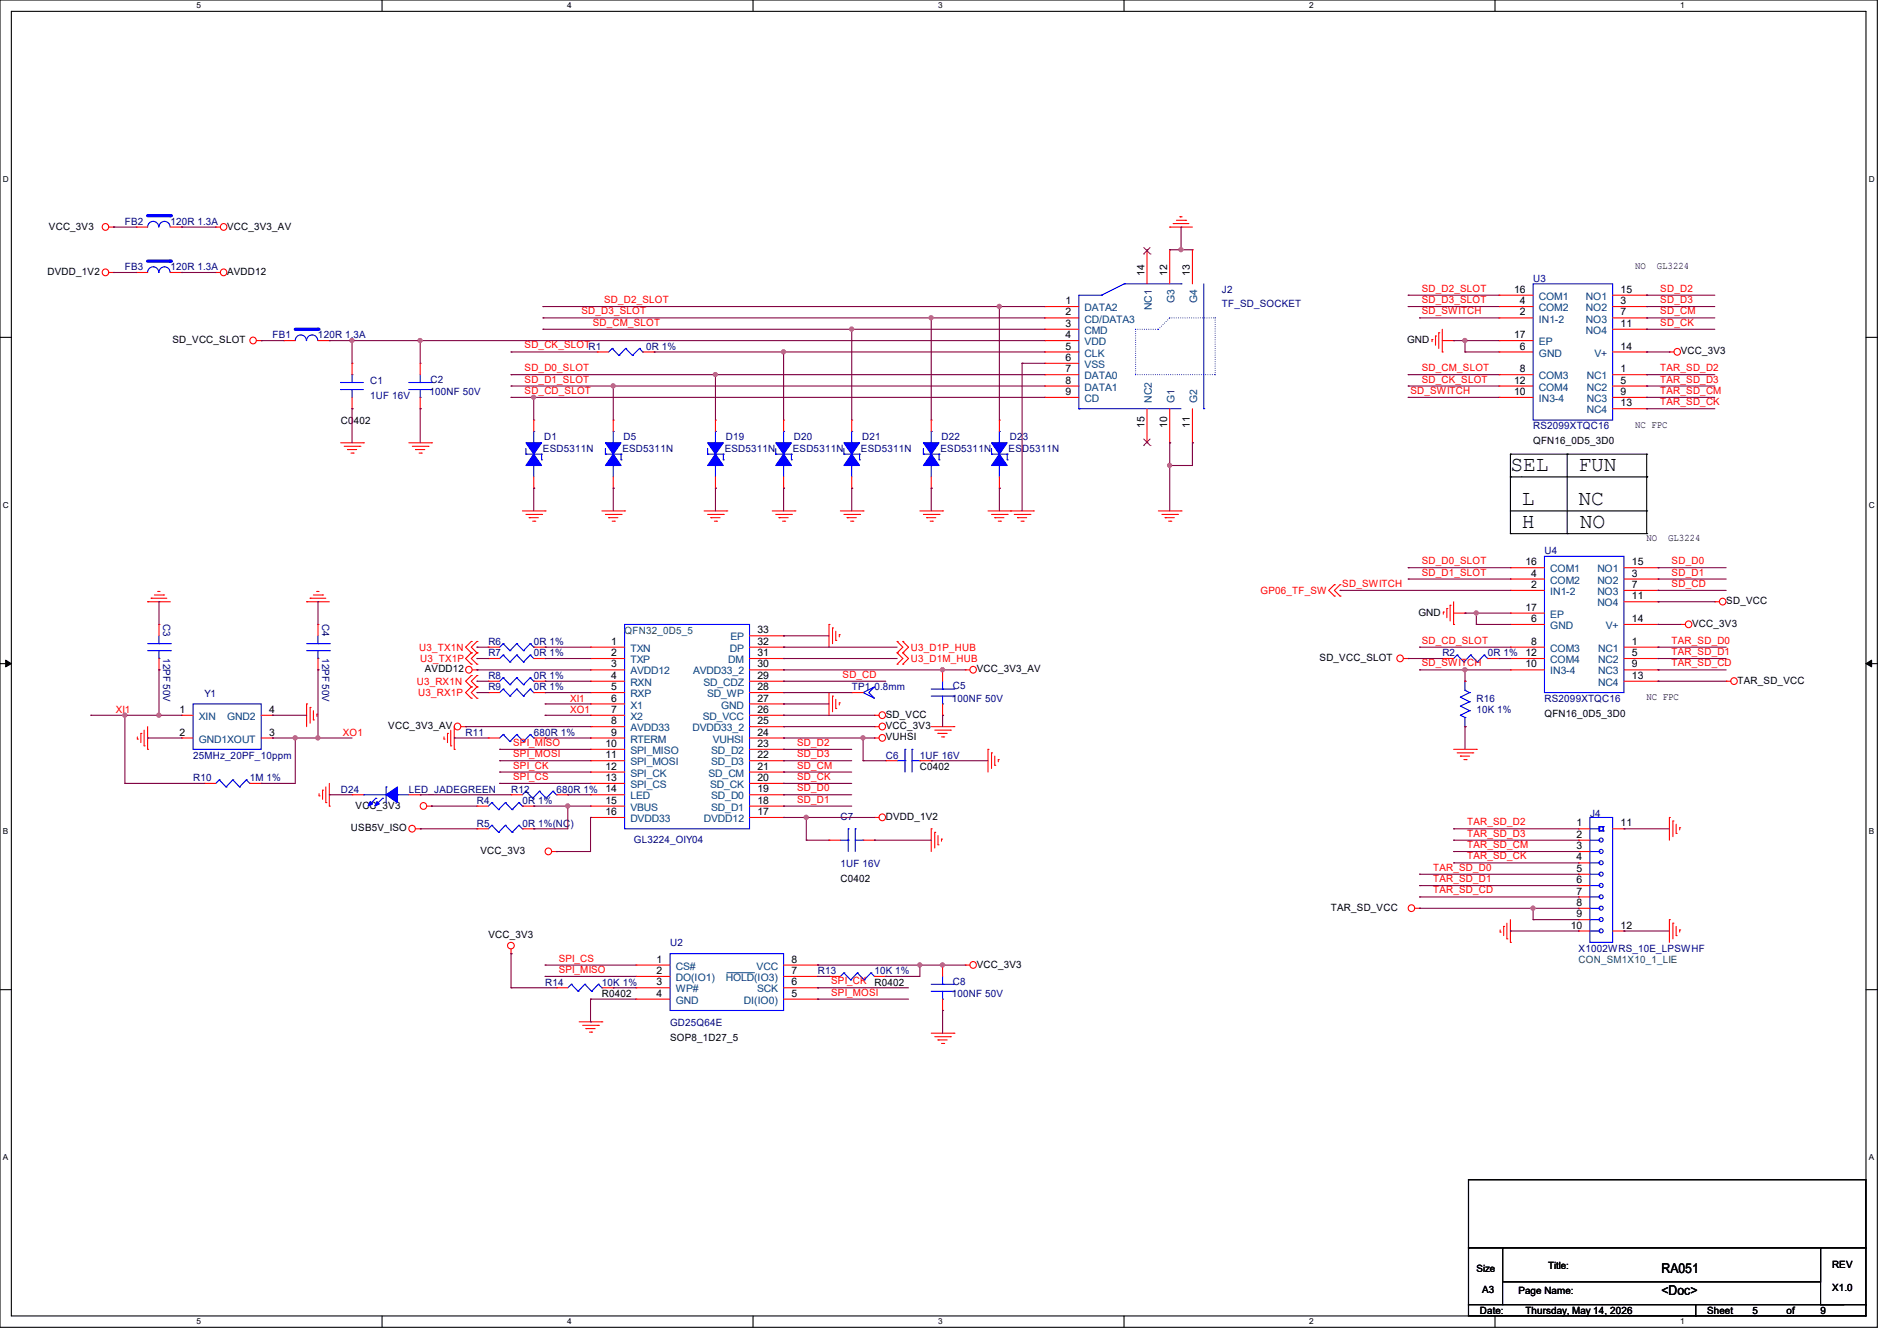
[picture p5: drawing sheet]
<svg xmlns="http://www.w3.org/2000/svg" width="297mm" height="210mm" viewBox="0 0 297 210" stroke-linecap="round" stroke-linejoin="round" font-family="sans-serif">
<defs><g id="words">
<g font-size="3.3">
<text x="236.5" y="73.8">SEL</text>
<text x="247.1" y="73.8">FUN</text>
<text x="238.2" y="79.1">L</text>
<text x="238.2" y="82.7">H</text>
<text x="247.1" y="79.1">NC</text>
<text x="247.4" y="82.7">NO</text>
</g>
<g font-size="2.1">
<text x="260.1" y="202.9">&lt;Doc&gt;</text>
<text x="260.1" y="199.3">RA051</text>
</g>
<g font-size="1.6">
<text x="7.7" y="35.9">VCC_3V3</text>
<text x="35.6" y="35.9">VCC_3V3_AV</text>
<text x="7.5" y="43.1">DVDD_1V2</text>
<text x="35.6" y="43.1">AVDD12</text>
<text x="166.8" y="47.6">1</text>
<text x="179.2" y="43.2" transform="rotate(-90 179.2 43.2)">14</text>
<text x="182.8" y="43.2" transform="rotate(-90 182.8 43.2)">12</text>
<text x="186.3" y="43.2" transform="rotate(-90 186.3 43.2)">13</text>
<text x="237" y="45.8">16</text>
<text x="237.9" y="47.6">4</text>
<text x="253.7" y="45.8">15</text>
<text x="253.7" y="47.6">3</text>
<text x="256" y="42.1">NO</text>
<text x="259.4" y="42.1">GL3224</text>
<text x="27" y="53.7">SD_VCC_SLOT</text>
<text x="166.8" y="49.4">2</text>
<text x="166.8" y="51.2">3</text>
<text x="166.8" y="53">4</text>
<text x="220.3" y="53.7">GND</text>
<text x="237" y="53">17</text>
<text x="237.9" y="49.4">2</text>
<text x="253.7" y="49.4">7</text>
<text x="253.7" y="51.2">11</text>
<text x="166.8" y="56.5">6</text>
<text x="166.8" y="54.7">5</text>
<text x="166.8" y="58.3">7</text>
<text x="237.9" y="58.3">8</text>
<text x="237.9" y="54.7">6</text>
<text x="253.7" y="58.3">1</text>
<text x="253.7" y="54.7">14</text>
<text x="263.2" y="55.5">VCC_3V3</text>
<text x="166.8" y="60.1">8</text>
<text x="166.8" y="61.8">9</text>
<text x="237" y="60.1">12</text>
<text x="237" y="61.8">10</text>
<text x="253.7" y="60.1">5</text>
<text x="253.7" y="61.8">9</text>
<text x="253.7" y="63.6">13</text>
<text x="53.3" y="66.3">C0402</text>
<text x="179.2" y="67" transform="rotate(-90 179.2 67)">15</text>
<text x="182.8" y="67" transform="rotate(-90 182.8 67)">10</text>
<text x="186.3" y="67" transform="rotate(-90 186.3 67)">11</text>
<text x="240" y="69.6">QFN16_0D5_3D0</text>
<text x="256" y="67">NC FPC</text>
<text x="238.8" y="88.5">16</text>
<text x="255.5" y="88.5">15</text>
<text x="257.8" y="84.8">NO</text>
<text x="261.2" y="84.8">GL3224</text>
<text x="238.8" y="95.6">17</text>
<text x="239.7" y="90.3">4</text>
<text x="239.7" y="92.1">2</text>
<text x="255.5" y="90.3">3</text>
<text x="255.5" y="92.1">7</text>
<text x="255.5" y="93.9">11</text>
<text x="270.3" y="94.6">SD_VCC</text>
<text x="95.7" y="101">1</text>
<text x="118.6" y="101">32</text>
<text x="118.6" y="99.2">33</text>
<text x="222.1" y="96.4">GND</text>
<text x="239.7" y="101">8</text>
<text x="239.7" y="97.4">6</text>
<text x="255.5" y="101">1</text>
<text x="255.5" y="97.4">14</text>
<text x="264.9" y="98.2">VCC_3V3</text>
<text x="66.5" y="105.3">AVDD12</text>
<text x="95.7" y="102.7">2</text>
<text x="95.7" y="104.5">3</text>
<text x="95.7" y="106.3">4</text>
<text x="118.6" y="106.3">29</text>
<text x="118.6" y="104.5">30</text>
<text x="118.6" y="102.7">31</text>
<text x="152.9" y="105.3">VCC_3V3_AV</text>
<text x="206.6" y="103.5">SD_VCC_SLOT</text>
<text x="238.8" y="102.7">12</text>
<text x="238.8" y="104.5">10</text>
<text x="255.5" y="102.7">5</text>
<text x="255.5" y="104.5">9</text>
<text x="255.5" y="106.3">13</text>
<text x="272.1" y="107.1">TAR_SD_VCC</text>
<text x="28.1" y="111.6">1</text>
<text x="42.1" y="111.6">4</text>
<text x="95.7" y="108.1">5</text>
<text x="95.7" y="109.9">6</text>
<text x="95.7" y="111.6">7</text>
<text x="95.7" y="113.4">8</text>
<text x="118.6" y="113.4">25</text>
<text x="118.6" y="111.6">26</text>
<text x="118.6" y="109.9">27</text>
<text x="118.6" y="108.1">28</text>
<text x="138.7" y="112.4">SD_VCC</text>
<text x="241.8" y="112.2">QFN16_0D5_3D0</text>
<text x="257.8" y="109.7">NC FPC</text>
<text x="28.1" y="115.2">2</text>
<text x="42.1" y="115.2">3</text>
<text x="60.8" y="114.2">VCC_3V3_AV</text>
<text x="94.8" y="117">10</text>
<text x="94.8" y="118.7">11</text>
<text x="95.7" y="115.2">9</text>
<text x="118.6" y="118.7">22</text>
<text x="118.6" y="117">23</text>
<text x="118.6" y="115.2">24</text>
<text x="138.7" y="114.2">VCC_3V3</text>
<text x="138.7" y="116">VUHSI</text>
<text x="94.8" y="120.5">12</text>
<text x="94.8" y="122.3">13</text>
<text x="94.8" y="124.1">14</text>
<text x="94.8" y="125.9">15</text>
<text x="118.6" y="125.9">18</text>
<text x="118.6" y="124.1">19</text>
<text x="118.6" y="122.3">20</text>
<text x="118.6" y="120.5">21</text>
<text x="144" y="120.6">C0402</text>
<text x="55" y="130.2">USB5V_ISO</text>
<text x="55.7" y="126.6">VCC_3V3</text>
<text x="94.8" y="127.6">16</text>
<text x="118.6" y="127.6">17</text>
<text x="138.7" y="128.4">DVDD_1V2</text>
<text x="246.8" y="129.4">1</text>
<text x="246.8" y="131.2">2</text>
<text x="253.7" y="129.4">11</text>
<text x="75.2" y="133.7">VCC_3V3</text>
<text x="246.8" y="133">3</text>
<text x="246.8" y="134.7">4</text>
<text x="246.8" y="136.5">5</text>
<text x="131.6" y="138.2">C0402</text>
<text x="208.4" y="142.6">TAR_SD_VCC</text>
<text x="246.8" y="138.3">6</text>
<text x="246.8" y="140.1">7</text>
<text x="246.8" y="141.9">8</text>
<text x="246.8" y="143.6">9</text>
<text x="76.5" y="146.9">VCC_3V3</text>
<text x="245.9" y="145.4">10</text>
<text x="253.7" y="145.4">12</text>
<text x="102.8" y="150.7">1</text>
<text x="102.8" y="152.5">2</text>
<text x="102.8" y="154.3">3</text>
<text x="123.9" y="154.3">6</text>
<text x="123.9" y="152.5">7</text>
<text x="123.9" y="150.7">8</text>
<text x="136.9" y="154.3">R0402</text>
<text x="152.9" y="151.5">VCC_3V3</text>
<text x="94.2" y="156.1">R0402</text>
<text x="102.8" y="156.1">4</text>
<text x="123.9" y="156.1">5</text>
<text x="104.9" y="163.1">SOP8_1D27_5</text>
<text x="231.2" y="199.1">Size</text>
<text x="232" y="202.5">A3</text>
<text x="237.7" y="202.7">Page Name:</text>
<text x="242.4" y="198.8">Title:</text>
<text x="286.8" y="198.6">REV</text>
<text x="286.8" y="202.2">X1.0</text>
<text x="231.7" y="205.7">Date:</text>
<text x="238.8" y="205.7">Thursday, May 14, 2026</text>
<text x="267.3" y="205.7">Sheet</text>
<text x="274.4" y="205.7">5</text>
<text x="279.7" y="205.7">of</text>
<text x="285" y="205.7">9</text>
</g>
<g font-size="1.6" fill="#000080">
<text x="19.6" y="35.2">FB2</text>
<text x="26.7" y="35.2">120R 1.3A</text>
<text x="19.6" y="42.3">FB3</text>
<text x="26.7" y="42.3">120R 1.3A</text>
<text x="191.3" y="45.9">J2</text>
<text x="240" y="44.1">U3</text>
<text x="42.7" y="53">FB1</text>
<text x="49.8" y="53">120R 1.3A</text>
<text x="191.3" y="48">TF_SD_SOCKET</text>
<text x="67.4" y="59.9">C2</text>
<text x="101.2" y="54.8">0R 1%</text>
<text x="58" y="60.1">C1</text>
<text x="58" y="62.4">1UF 16V</text>
<text x="67.2" y="61.9">100NF 50V</text>
<text x="85" y="70.8">ESD5311N</text>
<text x="85.2" y="68.8">D1</text>
<text x="97.5" y="70.8">ESD5311N</text>
<text x="97.6" y="68.8">D5</text>
<text x="113.5" y="70.8">ESD5311N</text>
<text x="113.6" y="68.8">D19</text>
<text x="124.1" y="70.8">ESD5311N</text>
<text x="124.3" y="68.8">D20</text>
<text x="134.8" y="70.8">ESD5311N</text>
<text x="135" y="68.8">D21</text>
<text x="147.2" y="70.8">ESD5311N</text>
<text x="147.4" y="68.8">D22</text>
<text x="157.9" y="70.8">ESD5311N</text>
<text x="158.1" y="68.8">D23</text>
<text x="240" y="67.2">RS2099XTQC16</text>
<text x="241.8" y="86.8">U4</text>
<text x="25.5" y="97.8" transform="rotate(90 25.5 97.8)">C3</text>
<text x="50.4" y="97.8" transform="rotate(90 50.4 97.8)">C4</text>
<text x="76.5" y="101">R6</text>
<text x="83.6" y="101">0R 1%</text>
<text x="25.5" y="103.1" transform="rotate(90 25.5 103.1)">12PF 50V</text>
<text x="50.4" y="103.1" transform="rotate(90 50.4 103.1)">12PF 50V</text>
<text x="76.5" y="106.3">R8</text>
<text x="76.5" y="102.8">R7</text>
<text x="83.6" y="106.3">0R 1%</text>
<text x="83.6" y="102.8">0R 1%</text>
<text x="149.2" y="108">C5</text>
<text x="225.8" y="102.8">R2</text>
<text x="232.9" y="102.8">0R 1%</text>
<text x="32" y="109.2">Y1</text>
<text x="76.5" y="108.1">R9</text>
<text x="83.6" y="108.1">0R 1%</text>
<text x="133.4" y="108.1">TP1</text>
<text x="136.9" y="108.1">0.8mm</text>
<text x="149" y="109.9">100NF 50V</text>
<text x="231.2" y="109.9">R16</text>
<text x="231.2" y="111.7">10K 1%</text>
<text x="241.8" y="109.9">RS2099XTQC16</text>
<text x="30.2" y="118.8">25MHz_20PF_10ppm</text>
<text x="72.9" y="115.2">R11</text>
<text x="83.6" y="115.2">680R 1%</text>
<text x="138.7" y="118.8">C6</text>
<text x="144" y="118.8">1UF 16V</text>
<text x="30.2" y="122.3">R10</text>
<text x="39.1" y="122.3">1M 1%</text>
<text x="53.3" y="124.1">D24</text>
<text x="64" y="124.1">LED_JADEGREEN</text>
<text x="74.7" y="125.9">R4</text>
<text x="80" y="124.1">R12</text>
<text x="81.8" y="125.9">0R 1%</text>
<text x="87.1" y="124.1">680R 1%</text>
<text x="74.7" y="129.5">R5</text>
<text x="81.8" y="129.5">0R 1%(NC)</text>
<text x="99.2" y="132">GL3224_OIY04</text>
<text x="131.6" y="128.4">C7</text>
<text x="248.9" y="128">J4</text>
<text x="131.6" y="135.8">1UF 16V</text>
<text x="104.9" y="148.1">U2</text>
<text x="247.2" y="149">X1002WRS_10E_LPSWHF</text>
<text x="85.3" y="154.3">R14</text>
<text x="94.2" y="154.3">10K 1%</text>
<text x="128" y="152.6">R13</text>
<text x="136.9" y="152.6">10K 1%</text>
<text x="149.2" y="154.2">C8</text>
<text x="104.9" y="160.7">GD25Q64E</text>
<text x="149" y="156.1">100NF 50V</text>
</g>
<g font-size="1.6" fill="#f00">
<text x="94.6" y="47.5">SD_D2_SLOT</text>
<text x="222.6" y="45.7">SD_D2_SLOT</text>
<text x="222.6" y="47.5">SD_D3_SLOT</text>
<text x="259.9" y="45.7">SD_D2</text>
<text x="259.9" y="47.5">SD_D3</text>
<text x="91" y="49.2">SD_D3_SLOT</text>
<text x="92.8" y="51">SD_CM_SLOT</text>
<text x="222.6" y="49.2">SD_SWITCH</text>
<text x="259.9" y="49.2">SD_CM</text>
<text x="259.9" y="51">SD_CK</text>
<text x="82.1" y="54.6">SD_CK_SLOTR1</text>
<text x="82.1" y="59.9">SD_D1_SLOT</text>
<text x="82.1" y="58.1">SD_D0_SLOT</text>
<text x="222.6" y="58.1">SD_CM_SLOT</text>
<text x="222.6" y="59.9">SD_CK_SLOT</text>
<text x="259.9" y="58.1">TAR_SD_D2</text>
<text x="259.9" y="59.9">TAR_SD_D3</text>
<text x="82.1" y="61.7">SD_CD_SLOT</text>
<text x="220.8" y="61.7">SD_SWITCH</text>
<text x="259.9" y="61.7">TAR_SD_CM</text>
<text x="259.9" y="63.5">TAR_SD_CK</text>
<text x="222.6" y="88.3">SD_D0_SLOT</text>
<text x="261.7" y="88.3">SD_D0</text>
<text x="197.4" y="93">GP06_TF_SW</text>
<text x="210.2" y="91.9">SD_SWITCH</text>
<text x="222.6" y="90.1">SD_D1_SLOT</text>
<text x="261.7" y="90.1">SD_D1</text>
<text x="261.7" y="91.9">SD_CD</text>
<text x="65.6" y="101.9">U3_TX1N</text>
<text x="142.6" y="101.9">U3_D1P_HUB</text>
<text x="222.6" y="100.8">SD_CD_SLOT</text>
<text x="261.7" y="100.8">TAR_SD_D0</text>
<text x="65.2" y="107.2">U3_RX1N</text>
<text x="65.8" y="103.7">U3_TX1P</text>
<text x="131.9" y="106.1">SD_CD</text>
<text x="142.6" y="103.7">U3_D1M_HUB</text>
<text x="222.6" y="104.4">SD_SWITCH</text>
<text x="261.7" y="102.6">TAR_SD_D1</text>
<text x="261.7" y="104.4">TAR_SD_CD</text>
<text x="18.1" y="111.7">XI1</text>
<text x="65.5" y="109">U3_RX1P</text>
<text x="89.2" y="111.7">XO1</text>
<text x="89.2" y="109.9">XI1</text>
<text x="53.7" y="115.2">XO1</text>
<text x="80.4" y="118.6">SPI_MOSI</text>
<text x="80.4" y="116.8">SPI_MISO</text>
<text x="124.8" y="116.8">SD_D2</text>
<text x="124.8" y="118.6">SD_D3</text>
<text x="80.4" y="122.1">SPI_CS</text>
<text x="80.4" y="120.4">SPI_CK</text>
<text x="124.8" y="120.4">SD_CM</text>
<text x="124.8" y="122.1">SD_CK</text>
<text x="124.8" y="123.9">SD_D0</text>
<text x="124.8" y="125.7">SD_D1</text>
<text x="229.7" y="129.2">TAR_SD_D2</text>
<text x="229.7" y="131">TAR_SD_D3</text>
<text x="224.4" y="136.4">TAR_SD_D0</text>
<text x="229.7" y="132.8">TAR_SD_CM</text>
<text x="229.7" y="134.6">TAR_SD_CK</text>
<text x="224.4" y="138.1">TAR_SD_D1</text>
<text x="224.4" y="139.9">TAR_SD_CD</text>
<text x="87.5" y="150.6">SPI_CS</text>
<text x="87.5" y="152.4">SPI_MISO</text>
<text x="130.1" y="154.1">SPI_CK</text>
<text x="130.1" y="155.9">SPI_MOSI</text>
</g>
<g font-size="1.6" fill="#004080">
<text x="183.9" y="47.5" transform="rotate(-90 183.9 47.5)">G3</text>
<text x="187.5" y="47.5" transform="rotate(-90 187.5 47.5)">G4</text>
<text x="240.9" y="46.9">COM1</text>
<text x="248.3" y="46.9">NO1</text>
<text x="169.8" y="50.5">CD/DATA3</text>
<text x="169.8" y="52.3">CMD</text>
<text x="169.8" y="48.7">DATA2</text>
<text x="180.3" y="48.6" transform="rotate(-90 180.3 48.6)">NC1</text>
<text x="240.9" y="48.7">COM2</text>
<text x="240.9" y="50.5">IN1-2</text>
<text x="248.3" y="48.7">NO2</text>
<text x="248.3" y="50.5">NO3</text>
<text x="248.3" y="52.3">NO4</text>
<text x="169.8" y="57.6">VSS</text>
<text x="169.8" y="55.8">CLK</text>
<text x="169.8" y="59.4">DATA0</text>
<text x="169.8" y="54.1">VDD</text>
<text x="240.9" y="59.4">COM3</text>
<text x="240.9" y="55.8">GND</text>
<text x="240.9" y="54.1">EP</text>
<text x="248.4" y="59.4">NC1</text>
<text x="249.6" y="55.8">V+</text>
<text x="169.8" y="61.2">DATA1</text>
<text x="169.8" y="63">CD</text>
<text x="180.3" y="63.1" transform="rotate(-90 180.3 63.1)">NC2</text>
<text x="183.9" y="63.1" transform="rotate(-90 183.9 63.1)">G1</text>
<text x="187.5" y="63.1" transform="rotate(-90 187.5 63.1)">G2</text>
<text x="240.9" y="61.2">COM4</text>
<text x="240.9" y="63">IN3-4</text>
<text x="248.4" y="61.2">NC2</text>
<text x="248.4" y="63">NC3</text>
<text x="248.4" y="64.7">NC4</text>
<text x="242.7" y="89.6">COM1</text>
<text x="250.1" y="89.6">NO1</text>
<text x="242.7" y="91.4">COM2</text>
<text x="242.7" y="93.2">IN1-2</text>
<text x="250.1" y="91.4">NO2</text>
<text x="250.1" y="93.2">NO3</text>
<text x="250.1" y="95">NO4</text>
<text x="114.4" y="100.3">EP</text>
<text x="242.7" y="98.5">GND</text>
<text x="242.7" y="96.7">EP</text>
<text x="251.4" y="98.5">V+</text>
<text x="98.7" y="102.1">TXN</text>
<text x="98.7" y="103.8">TXP</text>
<text x="98.7" y="105.6">AVDD12</text>
<text x="98.7" y="107.4">RXN</text>
<text x="108.5" y="105.6">AVDD33_2</text>
<text x="110.1" y="107.4">SD_CDZ</text>
<text x="114" y="103.8">DM</text>
<text x="114.3" y="102.1">DP</text>
<text x="242.7" y="102.1">COM3</text>
<text x="242.7" y="103.8">COM4</text>
<text x="242.7" y="105.6">IN3-4</text>
<text x="250.2" y="102.1">NC1</text>
<text x="250.2" y="103.8">NC2</text>
<text x="250.2" y="105.6">NC3</text>
<text x="250.2" y="107.4">NC4</text>
<text x="31.1" y="112.7">XIN</text>
<text x="35.6" y="112.7">GND2</text>
<text x="98.7" y="109.2">RXP</text>
<text x="98.7" y="111">X1</text>
<text x="98.7" y="112.7">X2</text>
<text x="110" y="112.7">SD_VCC</text>
<text x="110.7" y="109.2">SD_WP</text>
<text x="112.9" y="111">GND</text>
<text x="31.1" y="116.3">GND1XOUT</text>
<text x="98.7" y="114.5">AVDD33</text>
<text x="98.7" y="116.3">RTERM</text>
<text x="98.7" y="118.1">SPI_MISO</text>
<text x="98.7" y="119.8">SPI_MOSI</text>
<text x="108.4" y="114.5">DVDD33_2</text>
<text x="111.3" y="119.8">SD_D3</text>
<text x="111.3" y="118.1">SD_D2</text>
<text x="111.6" y="116.3">VUHSI</text>
<text x="98.7" y="121.6">SPI_CK</text>
<text x="98.7" y="123.4">SPI_CS</text>
<text x="98.7" y="125.2">LED</text>
<text x="110.9" y="121.6">SD_CM</text>
<text x="111.2" y="123.4">SD_CK</text>
<text x="111.3" y="125.2">SD_D0</text>
<text x="98.7" y="127">VBUS</text>
<text x="98.7" y="128.7">DVDD33</text>
<text x="110.2" y="128.7">DVDD12</text>
<text x="111.3" y="127">SD_D1</text>
<text x="105.8" y="151.9">CS#</text>
<text x="105.8" y="153.6">DO(IO1)</text>
<text x="105.8" y="155.4">WP#</text>
<text x="113.6" y="153.6">HOLD(IO3)</text>
<text x="118.5" y="151.9">VCC</text>
<text x="118.5" y="155.4">SCK</text>
<text x="105.8" y="157.2">GND</text>
<text x="116.5" y="157.2">DI(IO0)</text>
</g>
<g font-size="1.6" fill="#008040">
<text x="97.8" y="99.2">QFN32_0D5_5</text>
<text x="247.2" y="150.8">CON_SM1X10_1_LIE</text>
</g>
<g font-size="1.3">
<text x="30.8" y="1.3">5</text>
<text x="88.8" y="1.3">4</text>
<text x="146.9" y="1.3">3</text>
<text x="205" y="1.3">2</text>
<text x="263.1" y="1.3">1</text>
<text x=".5" y="28.4">D</text>
<text x="292.6" y="28.4">D</text>
<text x=".5" y="79.5">C</text>
<text x="292.6" y="79.5">C</text>
<text x=".5" y="130.6">B</text>
<text x="292.6" y="130.6">B</text>
<text x=".5" y="181.7">A</text>
<text x="292.6" y="181.7">A</text>
<text x="30.8" y="207.4">5</text>
<text x="88.8" y="207.4">4</text>
<text x="146.9" y="207.4">3</text>
<text x="205" y="207.4">2</text>
<text x="263.1" y="207.4">1</text>
</g>
</g></defs>
<path d="M0 0h293.9v207.9h-293.9zM1.8 1.8h290.3v204.3h-290.3z" fill="none" stroke="#000" stroke-width=".17"/>
<g fill="#fff">
<path d="M30.8 .2h.7v1.4h-.7z"/>
<path d="M30.8 206.2h.7v1.4h-.7z"/>
</g>
<path d="M59.8 0v1.8M59.8 206.1v1.8" fill="none" stroke="#000" stroke-width=".17"/>
<g fill="#fff">
<path d="M88.8 .2h.7v1.4h-.7z"/>
<path d="M88.8 206.2h.7v1.4h-.7z"/>
</g>
<path d="M117.9 0v1.8M117.9 206.1v1.8" fill="none" stroke="#000" stroke-width=".17"/>
<g fill="#fff">
<path d="M146.9 .2h.7v1.4h-.7z"/>
<path d="M146.9 206.2h.7v1.4h-.7z"/>
</g>
<path d="M176 0v1.8M176 206.1v1.8" fill="none" stroke="#000" stroke-width=".17"/>
<g fill="#fff">
<path d="M205 .2h.7v1.4h-.7z"/>
<path d="M205 206.2h.7v1.4h-.7z"/>
</g>
<path d="M234.1 0v1.8M234.1 206.1v1.8" fill="none" stroke="#000" stroke-width=".17"/>
<g fill="#fff">
<path d="M263.1 .2h.6v1.4h-.6z"/>
<path d="M263.1 206.2h.6v1.4h-.6z"/>
<path d="M.5 27.3h.9v1.4h-.9z"/>
<path d="M292.6 27.3h.9v1.4h-.9z"/>
<path d="M.5 78.4h.9v1.4h-.9z"/>
<path d="M292.6 78.4h.9v1.4h-.9z"/>
</g>
<path d="M0 52.8h1.8M292.1 52.8h1.8" fill="none" stroke="#000" stroke-width=".17"/>
<g fill="#fff">
<path d="M.5 129.5h.8v1.4h-.8z"/>
<path d="M292.6 129.5h.8v1.4h-.8z"/>
</g>
<path d="M0 103.9h1.8M292.1 103.9h1.8" fill="none" stroke="#000" stroke-width=".17"/>
<path d="M.9 103.4l.9 .5-.9 .5zM292.1 103.9l.9-.5v1z" fill="#000" stroke="#000" stroke-width=".16"/>
<g fill="#fff">
<path d="M.5 180.5h.8v1.4h-.8z"/>
<path d="M292.6 180.5h.8v1.4h-.8z"/>
</g>
<g fill="none" stroke="#000" stroke-width=".17">
<path d="M236.5 74.7h.1M236.5 71.1h.1M236.5 74.7h21.3M236.5 71.1v12.5M236.5 71.1h21.3M245.4 71.1h.1M245.4 71.1v12.5M257.8 74.7h.1M257.8 71.1h.1M257.8 71.1v12.5M236.5 83.6h.1M236.5 83.6h21.3"/>
<path d="M236.5 80h21.3M245.4 83.6h.1M257.8 83.6h.1M257.8 80h.1M0 155h1.8M292.1 155h1.8M229.9 184.7h62.2v10.7h-62.2zM229.9 195.4h5.3v8.9h-5.3zM235.2 195.4h49.8v5.3h-49.8zM285 195.4h7.1v8.9h-7.1zM229.9 204.3h35.6v1.8h-35.6zM235.2 204.3h53.4"/>
<path d="M265.5 204.3h26.6v1.8h-26.6zM288.6 204.3h.1"/>
</g>
<g fill="none" stroke="#f00" stroke-width=".17">
<path d="M17.1 35.6h.7M17.8 35.6h.1M33.8 35.6h.1M33.8 35.6h.7M183.1 35.6h.1M183.1 35.6h3.6M183.7 35h.1M183.7 35h2.4M184.2 34.5h1.4M184.7 34h.1M184.7 34h.4M185.6 34.5h.1"/>
<path d="M17.1 42.7h.7M17.8 42.7h.1M33.8 42.7h.1M33.8 42.7h.7M40.2 53.3h.7M40.9 53.3h.1M93.5 55.1h.1M93.5 55.1h1.8M100.6 55.1h1.8M102.4 55.1h.1M224.2 53.2h.1M224.2 53.2v.3"/>
<path d="M224.7 52.6h.1M224.7 52.6v1.5M225.3 52.1h.1M225.3 52.1v2.5M225.8 55.1h.1M225.8 53.3h1.8M225.8 51.6v3.5M227.6 53.3h.1M261.4 55.1h.1M261.4 55.1h.7M53.3 69.3h3.6M53.9 69.9h2.4"/>
<path d="M54.4 70.4h.1M54.4 70.4h1.4M54.9 71h.4M55.3 71h.1M56.3 69.9h.1M56.9 69.3h.1M64 69.3h3.6M64.6 69.9h2.4M65.1 70.4h.1M65.1 70.4h1.4M65.6 71h.4M66 71h.1"/>
<path d="M67 69.9h.1M67.6 69.3h.1M83.6 76.5h.1M83.6 65.8h.1M83.6 65.8v1.8M83.6 74.7v1.8M96 76.5h.1M96 65.8h.1M96 65.8v1.8M96 74.7v1.8M23.1 94.2h.1M23.1 94.2h3.6"/>
<path d="M23.7 93.7h.1M23.7 93.7h2.4M24.2 93.2h1.4M24.7 92.6h.1M24.7 92.6h.4M24.9 97.8h.1M24.9 97.8v1.8M25.6 93.2h.1M48 94.2h.1M48 94.2h3.6M48.6 93.7h.1M48.6 93.7h2.4"/>
<path d="M49.1 93.2h1.4M49.6 92.6h.1M49.6 92.6h.4M49.8 97.8h.1M49.8 97.8v1.8M50.5 93.2h.1M81.8 80h3.5M82.3 80.6h2.5M82.8 81.1h.1M82.8 81.1h1.5M83.4 81.6h.3M83.7 81.6h.1"/>
<path d="M84.8 80.6h.1M85.3 80h.1M94.2 80h3.6M94.8 80.6h2.4M95.3 81.1h.1M95.3 81.1h1.4M95.8 81.6h.4M96.2 81.6h.1M97.2 80.6h.1M97.8 80h.1M110.2 80h3.6M110.8 80.6h2.4"/>
<path d="M111.3 81.1h.1M111.3 81.1h1.4M111.8 81.6h.4M112.2 81.6h.1M113.2 80.6h.1M113.8 80h.1M120.9 80h3.6M121.5 80.6h2.4M122 81.1h.1M122 81.1h1.4M122.5 81.6h.4M122.9 81.6h.1"/>
<path d="M123.9 80.6h.1M124.5 80h.1M129.8 97.8h.1M129.8 97.8v3.5M130.3 98.3h.1M130.3 98.3v2.5M130.9 98.8v1.5M131.4 99.4h.1M131.4 99.4v.3M131.6 80h3.5M132.1 80.6h2.5M132.6 81.1h.1"/>
<path d="M132.6 81.1h1.5M133.2 81.6h.3M133.5 81.6h.1M134.6 80.6h.1M135.1 80h.1M144 80h3.6M144.6 80.6h2.4M145.1 81.1h.1M145.1 81.1h1.4M145.6 81.6h.4M146 81.6h.1M147 80.6h.1"/>
<path d="M147.6 80h.1M154.7 80h7.1M155.2 80.6h2.5M155.7 81.1h.1M155.7 81.1h1.5M156.3 81.6h.3M156.6 81.6h.1M157.7 80.6h.1M158.2 80h.1M158.8 80.6h2.4M159.3 81.1h.1M159.3 81.1h1.4"/>
<path d="M159.9 81.6h.3M160.2 81.6h.1M161.2 80.6h.1M161.8 80h.1M181.4 80h3.5M181.9 80.6h2.5M182.4 81.1h.1M182.4 81.1h1.5M183 81.6h.3M183.3 81.6h.1M184.4 80.6h.1M184.9 80h.1"/>
<path d="M208.9 91.6h.1M208.9 93.3h.1M208.9 91.6l-.9 .9 .9 .8M209.8 91.6h.1M209.8 93.3h.1M209.8 91.6l-.9 .9 .9 .8M226 95.8h.1M226 95.8v.4M226.5 95.3h.1M226.5 95.3v1.4M227 94.8h.1M227 94.8v2.4"/>
<path d="M227.6 97.8h.1M227.6 96h1.8M227.6 94.2v3.6M229.4 96h.1M236.5 88.9h.1M236.5 90.7h.1M236.5 92.5h.1M236.5 97.8h.1M236.5 96h.1M236.5 96h5.3M236.5 97.8h5.3M236.5 88.9h5.3"/>
<path d="M236.5 90.7h5.3M236.5 92.5h5.3M254.3 94.2h5.3M254.3 97.8h5.3M254.3 88.9h5.3M254.3 90.7h5.3M254.3 92.5h5.3M259.6 88.9h.1M259.6 90.7h.1M259.6 92.5h.1M259.6 94.2h.1M259.6 97.8h.1"/>
<path d="M263.1 97.8h.1M263.1 97.8h.8M268.5 94.2h.1M268.5 94.2h.7M21.5 115.7h.1M21.5 115.4v.3M22.1 114.9h.1M22.1 114.9v1.4M22.6 116.8h.1M22.6 114.3v2.5M23.1 117.3h.1M23.1 113.8v3.5"/>
<path d="M24.9 104.9h.1M24.9 103.1v1.8M48 110.2h.1M48 110.2v3.6M48.6 110.8h.1M48.6 110.8v2.4M49.1 112.7h.1M49.1 111.3v1.4M49.6 111.8h.1M49.6 111.8v.4M49.8 104.9h.1M49.8 103.1v1.8"/>
<path d="M69.5 115.7h.1M69.5 115.4v.3M70.1 114.9h.1M70.1 114.9v1.4M70.6 116.8h.1M70.6 114.3v2.5M71.1 117.3h.1M71.1 113.8v3.5M72.2 113.8h.7M72.9 113.8h.1M73.8 102.2h.1M73.8 104h.1"/>
<path d="M73.8 100.5h.1M73.8 105.8h.1M73.8 107.6h.1M73.8 109.3h.1M73.8 102.2l-.9 .9 .9 .9M73.8 100.5l-.9 .8 .9 .9M73.8 105.8l-.9 .9 .9 .9M73.8 107.6l-.9 .9 .9 .8M74 104.9h.7M74.7 104.9h.1M74.7 102.2h.1M74.7 104h.1"/>
<path d="M74.7 100.5h.1M74.7 105.8h.1M74.7 107.6h.1M74.7 109.3h.1M74.7 102.2l-.9 .9 .9 .9M74.7 100.5l-.9 .8 .9 .9M74.7 105.8l-.9 .9 .9 .9M74.7 107.6l-.9 .9 .9 .8M76.5 106.7h.1M76.5 108.5h.1M76.5 106.7h1.7M76.5 108.5h1.7"/>
<path d="M83.6 106.7h1.7M83.6 108.5h1.7M85.3 106.7h.1M85.3 108.5h.1M129.8 108.5h.1M129.8 108.5v3.5M130.3 109h.1M130.3 109v2.5M130.9 100.3h.1M130.9 111h.1M130.9 109.5v1.5M131.4 110.1h.1"/>
<path d="M131.4 110.1v.3M133.3 108.5h.1M133.3 108.5h1.8M136.9 113.8h.1M136.9 112h.1M136.9 115.6h.1M136.9 113.8h.7M136.9 112h.7M136.9 115.6h.7M140.5 102.2h.1M140.5 104h.1M140.5 100.5h.1"/>
<path d="M140.5 102.2l.9 .9-.9 .9M140.5 100.5l.9 .8-.9 .9M141.4 102.2h.1M141.4 104h.1M141.4 100.5h.1M141.4 102.2l.8 .9-.8 .9M141.4 100.5l.8 .8-.8 .9M145.8 113.8h3.6M146.3 114.3h2.5M146.9 114.9h.1M146.9 114.9h1.4M147.4 115.4h.3"/>
<path d="M147.6 104.9h.1M147.6 112h.1M147.6 104.9v1.8M147.6 110.2v1.8M147.7 115.4h.1M148.8 114.3h.1M149.4 113.8h.1M151.1 104.9h.1M151.1 104.9h.7M154.7 117.3h.1M154.7 117.3v3.6M155.2 117.9h.1"/>
<path d="M155.2 117.9v2.5M155.7 119.8h.1M155.7 118.4v1.4M156.3 119h.1M156.3 119v.3M219.8 103.1h.7M220.5 103.1h.1M227.6 117.3h3.5M228.1 117.9h2.5M228.6 118.4h.1M228.6 118.4h1.5M229.2 119h.3"/>
<path d="M229.4 106.7h.1M229.4 113.8h.1M229.5 119h.1M230.6 117.9h.1M231.1 117.3h.1M236.5 101.3h.1M236.5 103.1h.1M236.5 104.9h.1M236.5 104.9h5.3M236.5 103.1h5.3M236.5 101.3h5.3M254.3 104.9h5.3"/>
<path d="M254.3 103.1h5.3M254.3 106.7h5.3M254.3 101.3h5.3M259.6 101.3h.1M259.6 103.1h.1M259.6 104.9h.1M259.6 106.7h.1M270.3 106.7h.1M270.3 106.7h.7M50 124.6h.1M50 124.3v.3M50.5 123.7h.1"/>
<path d="M50.5 123.7v1.5M51 125.7h.1M51 123.2v2.5M51.6 126.2h.1M51.6 122.7v3.5M55.1 124.5h.1M55.1 124.5h1.8M64 124.5h1.8M65.1 129.8h.7M65.8 129.8h.1M65.8 124.5h.1M66.8 126.2h.8"/>
<path d="M67.6 126.2h.1M74.7 126.2h.1M74.7 129.8h.1M74.7 126.2h1.8M74.7 129.8h1.8M80 124.5h.1M80 124.5h1.8M81.8 126.2h1.8M81.8 129.8h1.8M83.6 126.2h.1M83.6 129.8h.1M86.4 133.3h.7"/>
<path d="M87.1 133.3h.1M87.1 124.5h1.8M88.9 124.5h.1M129.8 131.6h.1M129.8 131.6h1.8M135.1 131.6h1.8M136.9 128h.1M136.9 131.6h.1M136.9 128h.7M145.8 129.8h.1M145.8 129.8v3.5M146.3 130.3h.1"/>
<path d="M146.3 130.3v2.5M146.9 132.3h.1M146.9 130.9v1.4M147.4 131.4h.1M147.4 131.4v.3M261.4 128h.1M261.4 128v3.6M261.9 128.6h.1M261.9 128.6v2.4M262.4 130.5h.1M262.4 129.1v1.4M263 129.6h.1"/>
<path d="M263 129.6v.4M80 149.4h.1M80 148.6v.8M151.1 151.1h.1M151.1 151.1h.7M221.5 142.2h.7M222.2 142.2h.1M234.9 146h.1M234.9 145.6v.4M235.4 145.1h.1M235.4 145.1v1.4M235.9 147h.1"/>
<path d="M235.9 144.6v2.4M236.5 147.6h.1M236.5 144v3.6M261.4 144h.1M261.4 144v3.6M261.9 144.6h.1M261.9 144.6v2.4M262.4 146.5h.1M262.4 145.1v1.4M263 145.6h.1M263 145.6v.4M90.7 160h3.5"/>
<path d="M91.2 160.6h2.5M91.7 161.1h.1M91.7 161.1h1.5M92.3 161.6h.3M92.6 161.6h.1M93.7 160.6h.1M94.2 160h.1M145.8 161.8h3.6M146.3 162.3h2.5M146.9 162.9h.1M146.9 162.9h1.4M147.4 163.4h.3"/>
<path d="M147.7 163.4h.1M148.8 162.3h.1M149.4 161.8h.1"/>
<circle cx="16.5" cy="35.5" r=".52"/>
<circle cx="35" cy="35.5" r=".52"/>
<circle cx="16.5" cy="42.7" r=".52"/>
<circle cx="35" cy="42.7" r=".52"/>
<circle cx="39.6" cy="53.3" r=".52"/>
<circle cx="262.6" cy="55.1" r=".52"/>
<circle cx="264.4" cy="97.8" r=".52"/>
<circle cx="269.7" cy="94.2" r=".52"/>
<circle cx="71.6" cy="113.8" r=".52"/>
<circle cx="73.4" cy="104.9" r=".52"/>
<circle cx="138.1" cy="113.8" r=".52"/>
<circle cx="138.1" cy="112" r=".52"/>
<circle cx="138.1" cy="115.5" r=".52"/>
<circle cx="152.3" cy="104.9" r=".52"/>
<circle cx="219.2" cy="103.1" r=".52"/>
<circle cx="271.5" cy="106.7" r=".52"/>
<circle cx="64.5" cy="129.8" r=".52"/>
<circle cx="66.3" cy="126.2" r=".52"/>
<circle cx="85.8" cy="133.3" r=".52"/>
<circle cx="138.1" cy="128" r=".52"/>
<circle cx="80" cy="148.1" r=".52"/>
<circle cx="152.3" cy="151.1" r=".52"/>
<circle cx="221" cy="142.2" r=".52"/>
</g>
<g fill="none" stroke="#00f" stroke-width=".17">
<path d="M23.1 42.7a.87 .87 0 0 1 .9-.9 .87 .87 0 0 1 .8 .9M24.9 42.7a.87 .87 0 0 1 .9-.9 .87 .87 0 0 1 .8 .9M95.8 54.6h.1M95.8 54.6l-.5 .5M95.8 54.6l1.1 1.1M96.9 55.7h.1M98 54.6h.1M98 54.6l-1.1 1.1M98 54.6l1 1.1M99 55.7h.1M100.1 54.6h.1M100.1 54.6l-1.1 1.1"/>
<path d="M100.1 54.6l.5 .5M100.6 55.1h.1M82.3 71.1h.1M82.3 71.1h2.5M82.3 70.2v.9M83.6 72.9h.1M83.6 67.6h.1M83.6 67.6v1.7M83.6 72.9v1.8M84.8 71.1h.1M84.8 72h.1M84.8 71.1v.9"/>
<path d="M94.8 71.1h.1M94.8 70.2v.9M94.8 71.1h2.4M96 72.9h.1M96 67.6h.1M96 67.6v1.7M96 72.9v1.8M97.2 71.1h.1M97.2 72h.1M97.2 71.1v.9M24.9 99.6v1.2M49.8 99.6v1.2"/>
<path d="M241.8 87.1h12.5v21.4h-12.5zM23.1 101.9h3.6M23.1 100.8h3.6M24.9 103.1h.1M24.9 100.8h.1M24.9 101.9v1.2M26.7 101.9h.1M26.7 100.8h.1M48 101.9h3.6M48 100.8h3.6M49.8 103.1h.1M49.8 100.8h.1"/>
<path d="M49.8 101.9v1.2M51.6 101.9h.1M51.6 100.8h.1M78.8 106.1h.1M78.8 107.9h.1M78.8 106.1l-.6 .6M78.8 106.1l1 1.1M78.8 107.9l-.6 .6M78.8 107.9l1 1.1M79.8 107.2h.1M79.8 109h.1M80.9 106.1h.1"/>
<path d="M80.9 107.9h.1M80.9 106.1l-1.1 1.1M80.9 106.1l1.1 1.1M80.9 107.9l-1.1 1.1M80.9 107.9l1.1 1.1M82 107.2h.1M82 109h.1M83 106.1h.1M83 107.9h.1M83 106.1l-1 1.1M83 106.1l.6 .6M83 107.9l-1 1.1"/>
<path d="M83 107.9l.6 .6M83.6 106.7h.1M83.6 108.5h.1M135.1 108.5l1.8-.9-.9 .9 .9 .8zM145.8 109h3.6M145.8 107.9h3.6M147.6 110.2h.1M147.6 107.9h.1M147.6 106.7v1.2M147.6 109v1.2M149.4 109h.1M149.4 107.9h.1"/>
<path d="M228.6 112h.1M228.6 109.2h.1M228.6 112l.8 .4M228.6 109.2l1.5 .7M229.4 113.8h.1M229.4 112.4h.1M229.4 108.1h.1M229.4 106.7h.1M229.4 106.7v1.4M229.4 112.4v1.4M229.4 108.1l.7 .4M230.1 111.3h.1"/>
<path d="M230.1 109.9h.1M230.1 108.5h.1M230.1 111.3l-1.5 .7M230.1 109.9l-1.5 .7 1.5 .7M230.1 108.5l-1.5 .7M56.9 124.5h.1M56.9 124.5h3.6M58.8 125h.1M58.8 125l-1 1.1M59.9 125h.1M59.9 125l-1.1 1.1M60.5 123.2h.1"/>
<path d="M60.5 123.2v2.5M62.2 124.5h.1M62.2 124.5h1.8M77 125.7h.1M77 129.2h.1M77 129.2l-.5 .6M77 125.7l-.5 .5M77 125.7l1.1 1.1M77 129.2l1.1 1.1M78.1 126.8h.1M78.1 130.3h.1M79.1 125.7h.1"/>
<path d="M79.1 129.2h.1M79.1 125.7l-1 1.1M79.1 125.7l1.1 1.1M79.1 129.2l-1 1.1M79.1 129.2l1.1 1.1M80.2 126.8h.1M80.2 130.3h.1M81.2 125.7h.1M81.2 129.2h.1M81.2 125.7l-1 1.1M81.2 125.7l.6 .5M81.2 129.2l-1 1.1"/>
<path d="M81.2 129.2l.6 .6M81.8 126.2h.1M81.8 129.8h.1M82.3 123.9h.1M82.3 123.9l-.5 .6M82.3 123.9l1.1 1.1M83.4 125h.1M84.5 123.9h.1M84.5 123.9l-1.1 1.1M84.5 123.9l1 1.1M85.5 125h.1M86.6 123.9h.1"/>
<path d="M86.6 123.9l-1.1 1.1M86.6 123.9l.5 .6M87.1 124.5h.1M131.6 131.6h1.2M132.8 131.6h.1M132.8 129.8h.1M132.8 129.8v3.5M133.9 129.8h.1M133.9 131.6h1.2M133.9 129.8v3.5M135.1 131.6h.1"/>
</g>
<g fill="#00f" stroke="#00f" stroke-width=".17">
<path d="M96 71.1l1.2 1.8h-2.4z" fill-rule="evenodd"/>
<path d="M94.8 69.3h2.4l-1.2 1.8z" fill-rule="evenodd"/>
<path d="M83.6 71.1l1.2 1.8h-2.5z" fill-rule="evenodd"/>
<path d="M82.3 69.3h2.5l-1.2 1.8z" fill-rule="evenodd"/>
<path d="M60.5 124.5l1.7-1.3v2.5z" fill-rule="evenodd"/>
<path d="M58 125.5l.3 .4-.7 .3z" fill-rule="evenodd"/>
<path d="M59 125.5l.4 .4-.7 .3z" fill-rule="evenodd"/>
</g>
<path d="M23.1 40.9h3.6" fill="none" stroke="#00f" stroke-width=".51"/>
<circle cx="26.7" cy="40.9" r=".25" fill="#00f"/>
<path d="M21.3 42.7h.1M21.3 42.7h1.8M26.7 42.7h1.7M28.4 42.7h.1M156.5 76.5h.1M156.5 65.8h.1M156.5 65.8v1.8M156.5 74.7v1.8M32 122.7h.1M32 122.7h1.8M39.1 122.7h1.8M40.9 122.7h.1" fill="none" stroke="#f00" stroke-width=".17"/>
<g fill="none" stroke="#00f" stroke-width=".17">
<path d="M46.2 53.3a.87 .87 0 0 1 .9-.8 .87 .87 0 0 1 .9 .8M48 53.3a.87 .87 0 0 1 .9-.8 .87 .87 0 0 1 .8 .8M155.2 71.1h.1M155.2 70.2v.9M155.2 71.1h2.5M156.5 72.9h.1M156.5 67.6h.1M156.5 67.6v1.7M156.5 72.9v1.8M157.7 71.1h.1M157.7 72h.1M157.7 71.1v.9"/>
<path d="M34.3 122.1h.1M34.3 122.1l-.5 .6M34.3 122.1l1.1 1.1M35.4 123.2h.1M36.4 122.1h.1M36.4 122.1l-1 1.1M36.4 122.1l1.1 1.1M37.5 123.2h.1M38.6 122.1h.1M38.6 122.1l-1.1 1.1M38.6 122.1l.5 .6M39.1 122.7h.1"/>
</g>
<g fill="#00f" stroke="#00f" stroke-width=".17">
<path d="M156.5 71.1l1.2 1.8h-2.5z" fill-rule="evenodd"/>
<path d="M155.2 69.3h2.5l-1.2 1.8z" fill-rule="evenodd"/>
</g>
<path d="M46.2 51.6h3.6" fill="none" stroke="#00f" stroke-width=".51"/>
<circle cx="49.8" cy="51.6" r=".25" fill="#00f"/>
<g fill="none" stroke="#f00" stroke-width=".17">
<path d="M179.6 39.1h.1M179.6 39.1v5.3M183.1 39.1h.1M183.1 39.1v5.3M186.7 39.1h.1M186.7 39.1v5.3M44.4 53.3h.1M44.4 53.3h1.8M49.8 53.3h1.8M51.6 53.3h.1M55.1 56.9h.1M55.1 56.9v1.8"/>
<path d="M65.8 56.9h.1M65.8 56.9v1.8M163.6 56.9h.1M163.6 49.8h.1M163.6 55.1h.1M163.6 51.6h.1M163.6 58.7h.1M163.6 48h.1M163.6 53.3h.1M163.6 53.3h5.3M163.6 56.9h5.3M163.6 49.8h5.3"/>
<path d="M163.6 55.1h5.3M163.6 51.6h5.3M163.6 58.7h5.3M163.6 48h5.3M234.7 46.2h.1M234.7 48h.1M234.7 58.7h.1M234.7 49.8h.1M234.7 55.1h.1M234.7 53.3h.1M234.7 53.3h5.3M234.7 49.8h5.3"/>
<path d="M234.7 55.1h5.3M234.7 58.7h5.3M234.7 48h5.3M234.7 46.2h5.3M252.5 49.8h5.3M252.5 55.1h5.3M252.5 51.6h5.3M252.5 58.7h5.3M252.5 48h5.3M252.5 46.2h5.3M257.8 46.2h.1M257.8 48h.1"/>
<path d="M257.8 49.8h.1M257.8 51.6h.1M257.8 58.7h.1M257.8 55.1h.1M55.1 64h.1M55.1 62.2v1.8M65.8 64h.1M65.8 62.2v1.8M112 76.5h.1M112 65.8h.1M112 65.8v1.8M112 74.7v1.8"/>
<path d="M122.7 76.5h.1M122.7 65.8h.1M122.7 65.8v1.8M122.7 74.7v1.8M133.3 76.5h.1M133.3 65.8h.1M133.3 65.8v1.8M133.3 74.7v1.8M145.8 76.5h.1M145.8 65.8h.1M145.8 65.8v1.8M145.8 74.7v1.8"/>
<path d="M163.6 60.5h.1M163.6 62.2h.1M163.6 60.5h5.3M163.6 62.2h5.3M179.6 69.3h.1M179.6 64v5.3M183.1 69.3h.1M183.1 64v5.3M186.7 69.3h.1M186.7 64v5.3M234.7 60.5h.1M234.7 62.2h.1"/>
<path d="M234.7 60.5h5.3M234.7 62.2h5.3M252.5 60.5h5.3M252.5 62.2h5.3M252.5 64h5.3M257.8 60.5h.1M257.8 62.2h.1M257.8 64h.1M76.5 101.3h.1M76.5 103.1h.1M76.5 115.6h.1M76.5 101.3h1.7"/>
<path d="M76.5 103.1h1.7M76.5 115.6h1.7M83.6 101.3h1.7M83.6 103.1h1.7M83.6 115.6h1.7M85.3 101.3h.1M85.3 103.1h.1M85.3 115.6h.1M138.7 119.1h.1M138.7 119.1h1.8M144 119.1h1.8M145.8 119.1h.1"/>
<path d="M225.8 103.1h.1M225.8 103.1h1.8M232.9 103.1h1.8M234.7 103.1h.1M247.1 129.8h.1M247.1 131.6h.1M247.1 133.3h.1M247.1 135.1h.1M247.1 136.9h.1M247.1 138.7h.1M247.1 129.8h1.8M247.1 131.6h1.8"/>
<path d="M247.1 133.3h1.8M247.1 135.1h1.8M247.1 136.9h1.8M247.1 138.7h1.8M252.5 129.8h1.8M254.3 129.8h.1M87.1 154.7h.1M87.1 154.7h1.8M94.2 154.7h1.8M96 154.7h.1M99.6 151.1h.1M99.6 152.9h.1"/>
<path d="M99.6 154.7h.1M99.6 156.5h.1M99.6 154.7h5.3M99.6 152.9h5.3M99.6 151.1h5.3M99.6 156.5h5.3M122.7 154.7h5.3M122.7 152.9h5.3M122.7 151.1h5.3M122.7 156.5h5.3M128 156.5h.1M128 154.7h.1"/>
<path d="M128 152.9h.1M128 151.1h.1M129.8 152.9h.1M129.8 152.9h1.8M136.9 152.9h1.8M138.7 152.9h.1M147.6 151.1h.1M147.6 158.2h.1M147.6 151.1v1.8M147.6 156.5v1.7M247.1 140.5h.1M247.1 142.2h.1"/>
<path d="M247.1 144h.1M247.1 145.8h.1M247.1 140.5h1.8M247.1 142.2h1.8M247.1 145.8h1.8M247.1 144h1.8M252.5 145.8h1.8M254.3 145.8h.1"/>
</g>
<g fill="none" stroke="#00f" stroke-width=".17">
<path d="M23.1 35.6a.87 .87 0 0 1 .9-.9 .87 .87 0 0 1 .8 .9M24.9 35.6a.87 .87 0 0 1 .9-.9 .87 .87 0 0 1 .8 .9M53.3 59.9h.1M53.3 59.9h3.6M55.1 58.7h.1M55.1 58.7v1.2M64 59.9h3.6M65.8 59.9h.1M65.8 58.7v1.2M67.6 59.9h.1M172.5 46.2h.1M172.5 46.2h-3.6v17.8"/>
<path d="M176 44.4h.1M176 44.4l-3.5 1.8M176 44.4h8.9M184.9 44.4h.1M188.5 44.4v19.6M240 44.4h12.5v21.4h-12.5zM53.3 61h.1M53.3 61h3.6M55.1 61h.1M55.1 61v1.2M64 61h3.6M65.8 62.2h.1"/>
<path d="M65.8 61v1.2M67.6 61h.1M110.8 71.1h.1M110.8 71.1h2.4M110.8 70.2v.9M112 72.9h.1M112 67.6h.1M112 67.6v1.7M112 72.9v1.8M113.2 71.1h.1M113.2 72h.1M113.2 71.1v.9"/>
<path d="M121.5 71.1h.1M121.5 71.1h2.4M121.5 70.2v.9M122.7 72.9h.1M122.7 67.6h.1M122.7 67.6v1.7M122.7 72.9v1.8M123.9 71.1h.1M123.9 72h.1M123.9 71.1v.9M132.1 71.1h.1M132.1 71.1h2.5"/>
<path d="M132.1 70.2v.9M133.3 72.9h.1M133.3 67.6h.1M133.3 67.6v1.7M133.3 72.9v1.8M134.6 71.1h.1M134.6 72h.1M134.6 71.1v.9M144.6 71.1h.1M144.6 70.2v.9M144.6 71.1h2.4M145.8 72.9h.1"/>
<path d="M145.8 67.6h.1M145.8 67.6v1.7M145.8 72.9v1.8M147 71.1h.1M147 72h.1M147 71.1v.9M168.9 64h.1M168.9 64h16M188.5 64h.1M78.8 100.8h.1M78.8 102.6h.1M78.8 115h.1"/>
<path d="M78.8 100.8l-.6 .5M78.8 100.8l1 1.1M78.8 102.6l-.6 .5M78.8 102.6l1 1.1M78.8 115l-.6 .6M78.8 115l1 1.1M79.8 101.9h.1M79.8 103.7h.1M79.8 116.1h.1M80.9 100.8h.1M80.9 102.6h.1M80.9 115h.1"/>
<path d="M80.9 100.8l-1.1 1.1M80.9 100.8l1.1 1.1M80.9 102.6l-1.1 1.1M80.9 102.6l1.1 1.1M80.9 115l-1.1 1.1M80.9 115l1.1 1.1M82 101.9h.1M82 103.7h.1M82 116.1h.1M83 100.8h.1M83 102.6h.1M83 115h.1"/>
<path d="M83 100.8l-1 1.1M83 100.8l.6 .5M83 102.6l-1 1.1M83 102.6l.6 .5M83 115l-1 1.1M83 115l.6 .6M83.6 101.3h.1M83.6 103.1h.1M83.6 115.6h.1M140.5 119.1h1.2M141.7 119.1h.1M141.7 117.3h.1"/>
<path d="M141.7 117.3v3.6M142.8 117.3h.1M142.8 119.1h1.2M142.8 117.3v3.6M144 119.1h.1M228.1 102.6h.1M228.1 102.6l-.5 .5M228.1 102.6l1.1 1.1M229.2 103.7h.1M230.3 102.6h.1M230.3 102.6l-1.1 1.1M230.3 102.6l1 1.1"/>
<path d="M231.3 103.7h.1M232.4 102.6h.1M232.4 102.6l-1.1 1.1M232.4 102.6l.5 .5M232.9 103.1h.1M248.9 128h3.6v19.6h-3.6zM248.9 135.1h1.5M248.9 133.3h1.5M248.9 131.6h1.5M248.9 129.8h1.5M248.9 136.9h1.5M248.9 138.7h1.5"/>
<path d="M250.4 135.1h.1M250.4 133.3h.1M250.4 131.6h.1M250.4 129.5h.1M250.4 129.8h.1M250.4 130.1h.1M250.4 136.9h.1M250.4 138.7h.1M250.4 129.5h.6M250.4 130.1h.6M250.4 129.5v.6M251 130.1h.1"/>
<path d="M251 129.5h.1M251 129.5v.6M89.5 154.1h.1M89.5 154.1l-.6 .6M89.5 154.1l1 1.1M90.5 155.2h.1M91.6 154.1h.1M91.6 154.1l-1.1 1.1M91.6 154.1l1 1.1M92.6 155.2h.1M93.7 154.1h.1M93.7 154.1l-1.1 1.1"/>
<path d="M93.7 154.1l.5 .6M94.2 154.7h.1M104.9 149.4h17.8v8.8h-17.8zM132.1 152.4h.1M132.1 152.4l-.5 .5M132.1 152.4l1.1 1.1M133.2 153.5h.1M134.2 152.4h.1M134.2 152.4l-1 1.1M134.2 152.4l1.1 1.1M135.3 153.5h.1M136.4 152.4h.1"/>
<path d="M136.4 152.4l-1.1 1.1M136.4 152.4l.5 .5M136.9 152.9h.1M145.8 155.2h3.6M145.8 154.1h3.6M147.6 156.5h.1M147.6 154.1h.1M147.6 152.9v1.2M147.6 155.2v1.3M149.4 155.2h.1M149.4 154.1h.1M248.9 140.5h1.5"/>
<path d="M248.9 142.2h1.5M248.9 144h1.5M248.9 145.8h1.5M250.4 140.5h.1M250.4 142.2h.1M250.4 144h.1M250.4 145.8h.1"/>
<circle cx="250.7" cy="138.7" r=".32"/>
<circle cx="250.7" cy="129.8" r=".32"/>
<circle cx="250.7" cy="136.9" r=".32"/>
<circle cx="250.7" cy="133.3" r=".32"/>
<circle cx="250.7" cy="135.1" r=".32"/>
<circle cx="250.7" cy="131.6" r=".32"/>
<circle cx="250.7" cy="142.2" r=".32"/>
<circle cx="250.7" cy="144" r=".32"/>
<circle cx="250.7" cy="145.8" r=".32"/>
<circle cx="250.7" cy="140.4" r=".32"/>
</g>
<path d="M177.8 51.6h3.6M177.8 58.7h12.4M177.8 51.6v7.1M177.8 58.7h.1M181.4 51.6h.1M181.4 51.6l1.7-1.8M183.1 49.8h.1M183.1 49.8h7.1M190.2 49.8h.1M190.2 49.8v8.9M190.2 58.7h.1" fill="none" stroke="#00f" stroke-width=".17" stroke-dasharray="0 .3"/>
<path d="M179 39.8h.1M179 38.7l1.1 1.1M180.1 39.8h.1M180.1 38.7l-1.1 1.1M179 69.8h.1M179 68.7l1.1 1.1M180.1 69.8h.1M180.1 68.7l-1.1 1.1" fill="none" stroke="#804000" stroke-width=".16"/>
<g fill="#00f" stroke="#00f" stroke-width=".17">
<path d="M145.8 71.1l1.2 1.8h-2.4z" fill-rule="evenodd"/>
<path d="M144.6 69.3h2.4l-1.2 1.8z" fill-rule="evenodd"/>
<path d="M133.3 71.1l1.3 1.8h-2.5z" fill-rule="evenodd"/>
<path d="M132.1 69.3h2.5l-1.3 1.8z" fill-rule="evenodd"/>
<path d="M122.7 71.1l1.2 1.8h-2.4z" fill-rule="evenodd"/>
<path d="M121.5 69.3h2.4l-1.2 1.8z" fill-rule="evenodd"/>
<path d="M112 71.1l1.2 1.8h-2.4z" fill-rule="evenodd"/>
<path d="M110.8 69.3h2.4l-1.2 1.8z" fill-rule="evenodd"/>
</g>
<path d="M113.8 152.3h4.2M118 152.3h.1" fill="none" stroke="#004080" stroke-width=".16"/>
<path d="M23.1 33.8h3.6" fill="none" stroke="#00f" stroke-width=".51"/>
<circle cx="26.7" cy="33.8" r=".25" fill="#00f"/>
<g fill="none" stroke="#f00" stroke-width=".17">
<path d="M21.3 35.6h.1M21.3 35.6h1.8M26.7 35.6h1.7M28.4 35.6h.1M117.3 99.6h5.4M122.7 99.6h.1M28.4 112h.1M28.4 115.6h.1M28.4 112h1.8M28.4 115.6h1.8M40.9 112h1.8M40.9 115.6h1.8"/>
<path d="M42.7 115.6h.1M42.7 112h.1M92.5 101.3h.1M92.5 103.1h.1M92.5 104.9h.1M92.5 106.7h.1M92.5 108.5h.1M92.5 110.2h.1M92.5 112h.1M92.5 113.8h.1M92.5 115.6h.1M92.5 117.3h.1"/>
<path d="M92.5 119.1h.1M92.5 101.3h5.3M92.5 103.1h5.3M92.5 104.9h5.3M92.5 106.7h5.3M92.5 108.5h5.3M92.5 110.2h5.3M92.5 112h5.3M92.5 113.8h5.3M92.5 115.6h5.3M92.5 117.3h5.3M92.5 119.1h5.3"/>
<path d="M117.3 101.3h5.4M117.3 103.1h5.4M117.3 104.9h5.4M117.3 106.7h5.4M117.3 108.5h5.4M117.3 110.2h5.4M117.3 112h5.4M117.3 113.8h5.4M117.3 115.6h5.4M117.3 117.3h5.4M117.3 119.1h5.4M122.7 119.1h.1"/>
<path d="M122.7 117.3h.1M122.7 115.6h.1M122.7 113.8h.1M122.7 112h.1M122.7 110.2h.1M122.7 108.5h.1M122.7 106.7h.1M122.7 104.9h.1M122.7 103.1h.1M122.7 101.3h.1M92.5 120.9h.1M92.5 122.7h.1"/>
<path d="M92.5 124.5h.1M92.5 126.2h.1M92.5 128h.1M92.5 120.9h5.3M92.5 122.7h5.3M92.5 124.5h5.3M92.5 126.2h5.3M92.5 128h5.3M117.3 120.9h5.4M117.3 122.7h5.4M117.3 124.5h5.4M117.3 126.2h5.4"/>
<path d="M117.3 128h5.4M122.7 128h.1M122.7 126.2h.1M122.7 124.5h.1M122.7 122.7h.1M122.7 120.9h.1"/>
</g>
<path d="M97.8 97.8h19.5v32h-19.5zM30.2 110.2h10.7v7.1h-10.7z" fill="none" stroke="#00f" stroke-width=".17"/>
<g fill="none" stroke="#800040" stroke-width=".17">
<path d="M17.8 35.6h.1M17.8 35.6h3.5M28.4 35.6h.1M28.4 35.6h5.4M183.1 39.1h.1M183.1 39.1h3.6M184.9 39.1h.1M184.9 35.6h.1M184.9 35.6v3.5M17.8 42.7h.1M17.8 42.7h3.5M28.4 42.7h.1"/>
<path d="M28.4 42.7h5.4M40.9 53.3h.1M40.9 53.3h3.5M51.6 53.3h.1M51.6 53.3h112M55.1 53.3h.1M55.1 53.3v3.6M65.8 53.3h.1M65.8 53.3v3.6M80 55.1h.1M80 58.7h.1M80 55.1h13.5"/>
<path d="M80 58.7h83.6M85 49.8h.1M85 48h.1M85 51.6h.1M85 49.8h78.6M85 48h78.6M85 51.6h78.6M102.4 55.1h.1M102.4 55.1h61.2M112 58.7h.1M112 58.7v7.1M122.7 55.1h.1"/>
<path d="M122.7 55.1v10.7M133.3 51.6h.1M133.3 51.6v14.2M145.8 49.8h.1M145.8 49.8v16M156.5 48h.1M156.5 48v17.8M160 56.9h.1M160 56.9h3.6M160 56.9v23.1M220.5 46.2h.1M220.5 48h.1"/>
<path d="M220.5 58.7h.1M220.5 48h14.2M220.5 58.7h14.2M220.5 46.2h14.2M222.2 49.8h.1M222.2 49.8h12.5M227.6 53.3h.1M227.6 53.3h7.1M229.4 55.1h.1M229.4 53.3h.1M229.4 55.1h5.3M229.4 53.3v1.8"/>
<path d="M257.8 55.1h.1M257.8 46.2h.1M257.8 48h.1M257.8 49.8h.1M257.8 51.6h.1M257.8 58.7h.1M257.8 49.8h10.7M257.8 48h10.7M257.8 51.6h10.7M257.8 55.1h3.6M257.8 58.7h10.7M257.8 46.2h10.7"/>
<path d="M55.1 64h.1M55.1 64v5.3M65.8 64h.1M65.8 64v5.3M80 60.5h.1M80 62.2h.1M80 60.5h83.6M80 62.2h83.6M83.6 62.2h.1M83.6 76.5h.1M83.6 62.2v3.6M83.6 76.5v3.5"/>
<path d="M96 60.5h.1M96 76.5h.1M96 60.5v5.3M96 76.5v3.5M112 76.5h.1M112 76.5v3.5M122.7 76.5h.1M122.7 76.5v3.5M133.3 76.5h.1M133.3 76.5v3.5M145.8 76.5h.1M145.8 76.5v3.5"/>
<path d="M156.5 76.5h.1M156.5 76.5v3.5M183.1 72.9h.1M183.1 69.3h.1M183.1 69.3v10.7M186.7 69.3h.1M186.7 69.3v3.6h-3.6M220.5 62.2h.1M220.5 60.5h.1M220.5 60.5h14.2M220.5 62.2h14.2M257.8 60.5h.1"/>
<path d="M257.8 62.2h.1M257.8 64h.1M257.8 60.5h10.7M257.8 62.2h10.7M257.8 64h10.7M24.9 94.2h.1M24.9 94.2v3.6M49.8 94.2h.1M49.8 94.2v3.6M122.7 99.6h.1M122.7 99.6h7.1M209.8 92.5h.1"/>
<path d="M209.8 92.5h26.7M220.5 88.9h.1M220.5 90.7h.1M220.5 88.9h16M220.5 90.7h16M229.4 96h.1M229.4 96h7.1M231.1 97.8h.1M231.1 96h.1M231.1 97.8h5.4M231.1 96v1.8M259.6 97.8h.1"/>
<path d="M259.6 88.9h.1M259.6 90.7h.1M259.6 92.5h.1M259.6 94.2h.1M259.6 97.8h3.5M259.6 88.9h10.7M259.6 90.7h10.7M259.6 92.5h10.7M259.6 94.2h8.9M14.2 112h.1M14.2 112h14.2M19.6 112h.1"/>
<path d="M19.6 112v10.7M23.1 115.6h.1M23.1 115.6h5.3M24.9 104.9h.1M24.9 112h.1M24.9 104.9v7.1M42.7 112h.1M42.7 115.6h.1M42.7 115.6h12.4M42.7 112h5.3M46.2 115.6h.1M46.2 115.6v7.1h-5.3"/>
<path d="M49.8 104.9h.1M49.8 115.6h.1M49.8 104.9v10.7M71.1 115.6h.1M71.1 115.6h5.4M72.9 113.8h.1M72.9 113.8h19.6M74.7 101.3h.1M74.7 103.1h.1M74.7 106.7h.1M74.7 108.5h.1M74.7 104.9h.1"/>
<path d="M74.7 101.3h1.8M74.7 103.1h1.8M74.7 106.7h1.8M74.7 108.5h1.8M74.7 104.9h17.8M78.2 119.1h.1M78.2 117.3h.1M78.2 119.1h14.3M78.2 117.3h14.3M85.3 101.3h.1M85.3 103.1h.1M85.3 106.7h.1"/>
<path d="M85.3 108.5h.1M85.3 112h.1M85.3 110.2h.1M85.3 115.6h.1M85.3 101.3h7.2M85.3 103.1h7.2M85.3 106.7h7.2M85.3 108.5h7.2M85.3 115.6h7.2M85.3 112h7.2M85.3 110.2h7.2M122.7 101.3h.1"/>
<path d="M122.7 103.1h.1M122.7 104.9h.1M122.7 106.7h.1M122.7 108.5h.1M122.7 110.2h.1M122.7 113.8h.1M122.7 112h.1M122.7 115.6h.1M122.7 117.3h.1M122.7 119.1h.1M122.7 101.3h17.8M122.7 103.1h17.8"/>
<path d="M122.7 106.7h16M122.7 108.5h10.6M122.7 115.6h14.2M122.7 112h14.2M122.7 110.2h7.1M122.7 104.9h28.4M122.7 113.8h14.2M122.7 119.1h10.6M122.7 117.3h10.6M135.1 115.6h.1M135.1 119.1h.1M135.1 119.1h3.6"/>
<path d="M135.1 115.6v3.5M145.8 119.1h.1M145.8 119.1h8.9M147.6 104.9h.1M147.6 112h.1M147.6 112v1.8M220.5 103.1h.1M220.5 103.1h5.3M222.2 101.3h.1M222.2 104.9h.1M222.2 101.3h14.3M222.2 104.9h14.3"/>
<path d="M229.4 104.9h.1M229.4 113.8h.1M229.4 104.9v1.8M229.4 113.8v3.5M234.7 103.1h.1M234.7 103.1h1.8M259.6 103.1h.1M259.6 101.3h.1M259.6 104.9h.1M259.6 106.7h.1M259.6 101.3h10.7M259.6 103.1h10.7"/>
<path d="M259.6 106.7h10.7M259.6 104.9h10.7M19.6 122.7h.1M19.6 122.7h12.4M40.9 122.7h.1M51.6 124.5h.1M51.6 124.5h3.5M65.8 129.8h.1M65.8 124.5h.1M65.8 129.8h8.9M65.8 124.5h14.2M67.6 126.2h.1"/>
<path d="M67.6 126.2h7.1M78.2 122.7h.1M78.2 120.9h.1M78.2 122.7h14.3M78.2 120.9h14.3M83.6 126.2h.1M83.6 129.8h.1M83.6 126.2h8.9M87.1 133.3h.1M88.9 126.2h.1M88.9 124.5h.1M88.9 126.2v3.6h-5.3"/>
<path d="M88.9 124.5h3.6M92.5 128h.1M92.5 128v5.3h-5.4M122.7 120.9h.1M122.7 122.7h.1M122.7 124.5h.1M122.7 126.2h.1M122.7 128h.1M122.7 126.2h10.6M122.7 122.7h10.6M122.7 120.9h10.6M122.7 124.5h10.6"/>
<path d="M122.7 128h14.2M126.2 128h.1M126.2 131.6h.1M126.2 131.6h3.6M126.2 128v3.6M136.9 131.6h.1M136.9 131.6h8.9M222.2 138.7h.1M222.2 136.9h.1M222.2 138.7h24.9M222.2 136.9h24.9M227.6 129.8h.1"/>
<path d="M227.6 133.3h.1M227.6 135.1h.1M227.6 131.6h.1M227.6 129.8h19.5M227.6 133.3h19.5M227.6 131.6h19.5M227.6 135.1h19.5M254.3 129.8h.1M254.3 129.8h7.1M80 149.4h.1M80 154.7h.1M80 154.7h7.1"/>
<path d="M80 149.4v5.3M85.3 151.1h.1M85.3 152.9h.1M85.3 151.1h14.3M85.3 152.9h14.3M92.5 156.5h.1M92.5 156.5v3.5M92.5 156.5h7.1M96 154.7h.1M96 154.7h3.6M128 154.7h.1M128 156.5h.1"/>
<path d="M128 151.1h.1M128 154.7h14.2M128 151.1h23.1M128 152.9h1.8M128 156.5h14.2M129.8 152.9h.1M138.7 152.9h.1M144 151.1h.1M144 151.1v1.8h-5.3M147.6 151.1h.1M147.6 158.2h.1M147.6 158.2v3.6"/>
<path d="M222.2 140.5h.1M222.2 142.2h.1M222.2 140.5h24.9M222.2 142.2h24.9M236.5 145.8h.1M236.5 145.8h10.6M240 144h.1M240 142.2h.1M240 144h7.1M240 142.2v1.8M254.3 145.8h.1M254.3 145.8h7.1"/>
<path d="M92.5 160h.1"/>
</g>
<g fill="#f0f" stroke="#f0f" stroke-width=".17">
<circle cx="183.1" cy="72.9" r=".32"/>
<circle cx="184.9" cy="39.1" r=".32"/>
<circle cx="156.4" cy="48" r=".32"/>
<circle cx="55.1" cy="53.3" r=".32"/>
<circle cx="65.8" cy="53.3" r=".32"/>
<circle cx="96" cy="60.4" r=".32"/>
<circle cx="133.3" cy="51.5" r=".32"/>
<circle cx="145.8" cy="49.8" r=".32"/>
<circle cx="122.7" cy="55.1" r=".32"/>
<circle cx="112" cy="58.7" r=".32"/>
<circle cx="83.5" cy="62.2" r=".32"/>
<circle cx="88.9" cy="126.2" r=".32"/>
<circle cx="24.9" cy="112" r=".32"/>
<circle cx="49.8" cy="115.5" r=".32"/>
<circle cx="46.2" cy="115.5" r=".32"/>
<circle cx="19.5" cy="112" r=".32"/>
<circle cx="147.6" cy="104.9" r=".32"/>
<circle cx="135.1" cy="115.5" r=".32"/>
<circle cx="126.2" cy="128" r=".32"/>
<circle cx="144" cy="151.1" r=".32"/>
<circle cx="147.6" cy="151.1" r=".32"/>
<circle cx="229.3" cy="53.3" r=".32"/>
<circle cx="231.1" cy="96" r=".32"/>
<circle cx="229.3" cy="104.9" r=".32"/>
<circle cx="240" cy="142.2" r=".32"/>
</g>
<use href="#words"/>
</svg>
